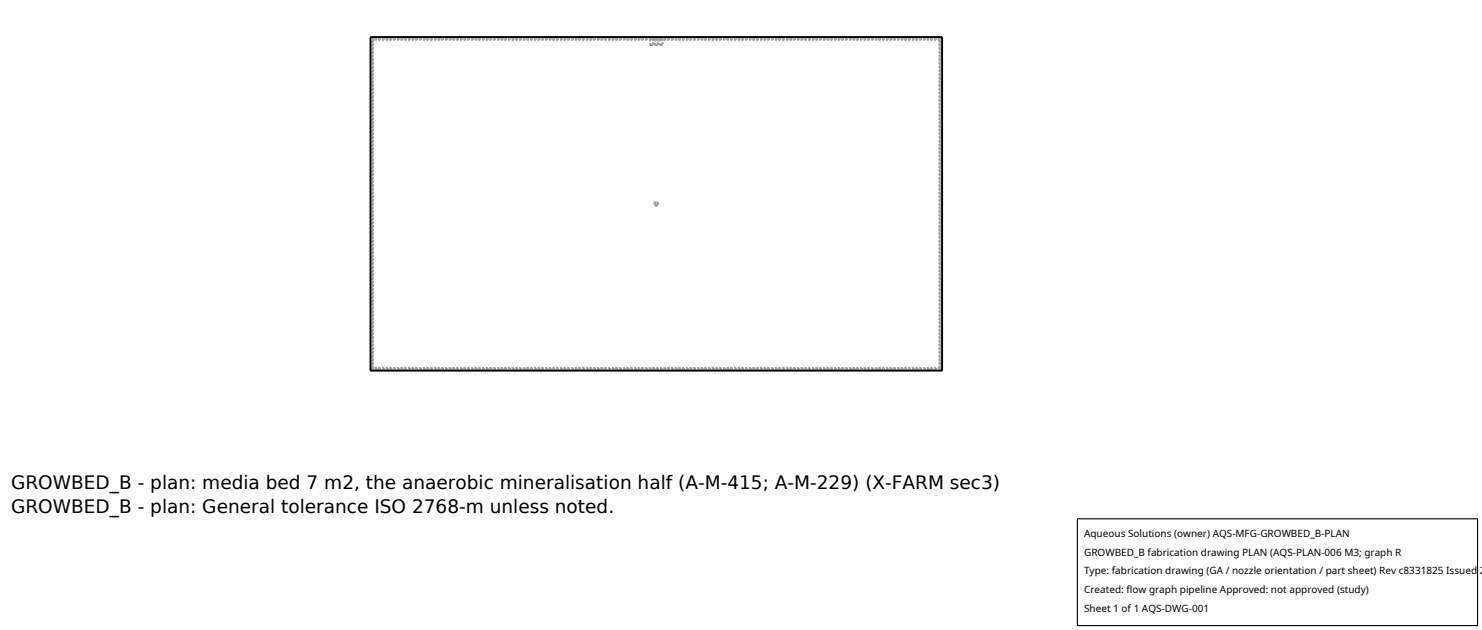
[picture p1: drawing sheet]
<svg xmlns="http://www.w3.org/2000/svg" width="212mm" height="90mm" viewBox="0 0 212 90" stroke-linecap="round" stroke-linejoin="round" font-family="sans-serif">
<defs><g id="words">
<g font-size="2.6">
<text x="1.6" y="69.8">GROWBED_B - plan: media bed 7 m2, the anaerobic mineralisation half (A-M-415; A-M-229) (X-FARM sec3)</text>
<text x="1.6" y="73.3">GROWBED_B - plan: General tolerance ISO 2768-m unless noted.</text>
</g>
<g font-size="1.4">
<text x="154.8" y="76.6">Aqueous Solutions (owner) AQS-MFG-GROWBED_B-PLAN</text>
<text x="154.8" y="79.3">GROWBED_B fabrication drawing PLAN (AQS-PLAN-006 M3; graph R</text>
<text x="154.8" y="82">Type: fabrication drawing (GA / nozzle orientation / part sheet) Rev c8331825 Issued 2</text>
<text x="154.8" y="84.7">Created: flow graph pipeline Approved: not approved (study)</text>
<text x="154.8" y="87.4">Sheet 1 of 1 AQS-DWG-001</text>
</g>
</g></defs>
<g fill="none" stroke="#a0a0a0" stroke-width=".26" stroke-dasharray=".3 .3" stroke-linecap="butt">
<path d="M52.9 5.3h81.7M53.3 5.6v47M92.8 5.5h.3M92.8 6.4h.5M92.8 6.4v-.9M92.9 6.4h.4M92.9 6.4v-.9M92.9 5.5h.4M93.1 5.5h-40M93.1 5.5h.2M93.3 6.4h-.4M93.3 5.5h-.4"/>
<path d="M93.3 5.5v.9M93.3 5.5h-.5M93.3 6.4h-.5M93.5 5.5h.2M93.5 6.4h.5M93.5 6.4v-.9M93.6 6.4h.3M93.6 6.4v-.9M93.6 5.5h.3M93.7 5.5h-.6M93.7 5.5h.3M93.9 6.4h-.3"/>
<path d="M93.9 5.5h-.3M93.9 5.5v.9M94 5.5h-.5M94 6.4h-.5M94 5.5v.9M94.2 5.5h.2M94.2 6.4h.4M94.2 6.4v-.9M94.2 5.5h.4M94.4 5.5h-.7M94.4 5.5h.2M94.6 6.4h-.4"/>
<path d="M94.6 5.5h-.4M94.6 5.5v.9M134.2 5.6h-80.9M134.2 5.6v47M134.3 5.5h-39.9M134.3 5.5h-81.2M93.5 29.1l.2-.2 .3 .2-.1 .2h-.1h-.2l-.1-.2M93.6 29.1l.1-.2 .2 .2-.2 .2-.1-.2M52.9 52.9v-47.6M53.1 52.7v-47.2M53.3 52.6v-47M134.2 52.6h-80.9"/>
<path d="M134.2 52.6v-47M134.3 52.7h-81.2M134.3 52.7v-47.2M134.6 52.9v-47.6M134.6 52.9h-81.7"/>
</g>
<path d="M52.9 5.3h81.7v47.6h-81.7z" fill="none" stroke="#000" stroke-width=".26"/>
<path d="M153.9 74.1h57.1v15.2h-57.1z" fill="#fff" stroke="#000" stroke-width=".16"/>
<use href="#words"/>
</svg>
